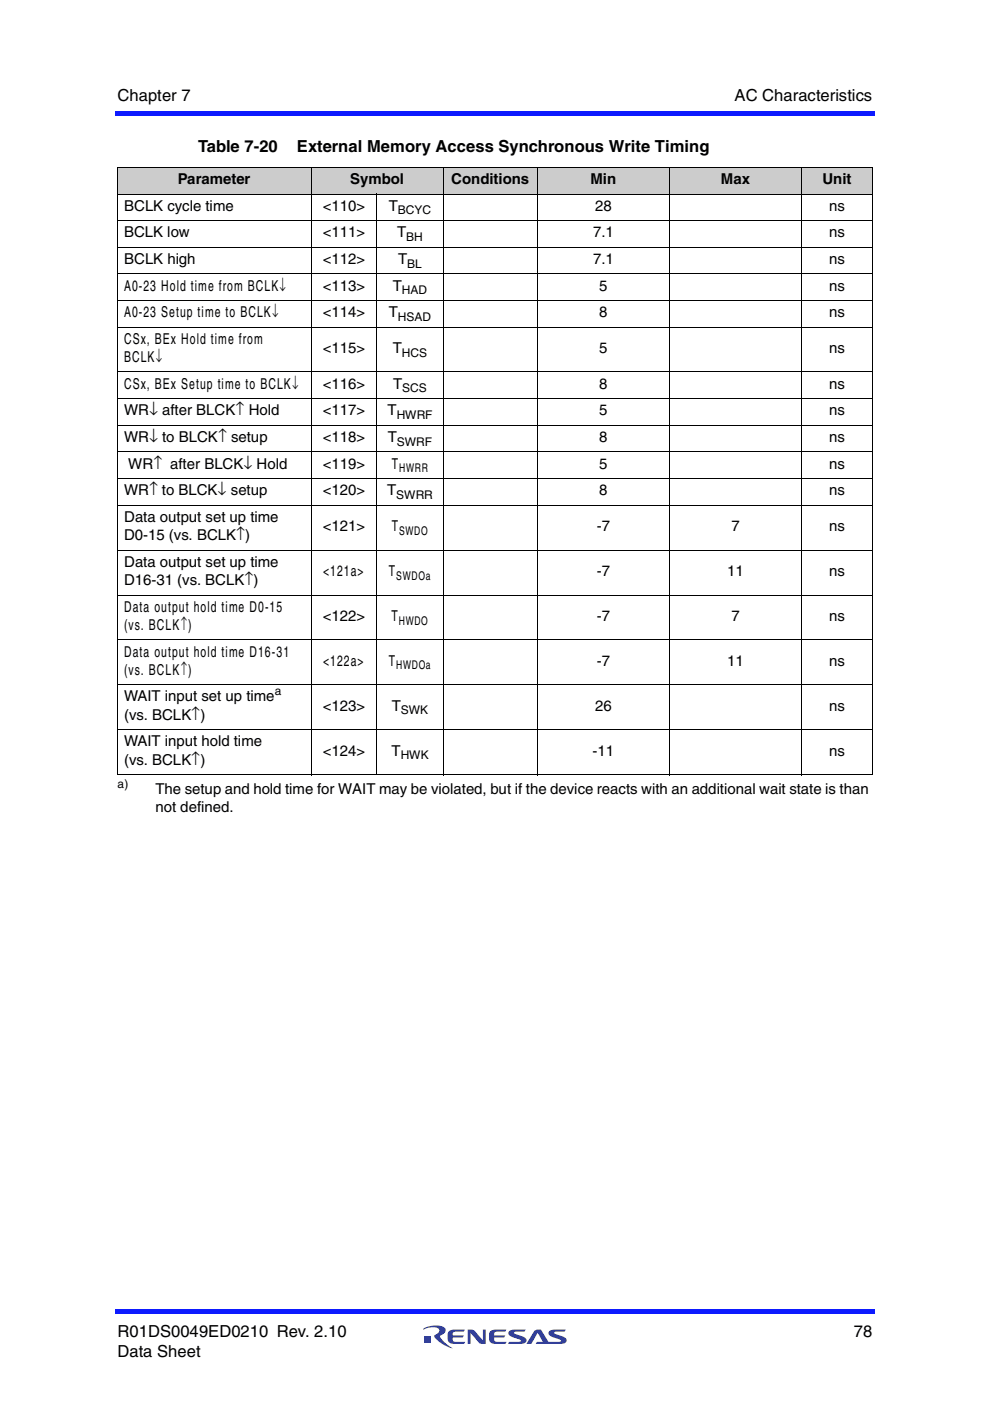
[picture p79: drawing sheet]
<svg xmlns="http://www.w3.org/2000/svg" width="210mm" height="297mm" viewBox="0 0 210 297" stroke-linecap="round" stroke-linejoin="round" font-family="sans-serif">
<defs><g id="words">
<g font-size="3.5">
<text x="24.9" y="21.4">Chapter 7</text>
<text x="155.7" y="21.4">AC Characteristics</text>
<text x="42" y="32.2">Table 7-20</text>
<text x="62.9" y="32.2">External Memory Access Synchronous Write Timing</text>
<text x="24.9" y="283.4">R01DS0049ED0210 Rev. 2.10</text>
<text x="24.9" y="287.6">Data Sheet</text>
<text x="181" y="283.4">78</text>
</g>
<g font-size="3.2">
<text x="37.7" y="39">Parameter</text>
<text x="74.2" y="39">Symbol</text>
<text x="95.7" y="39">Conditions</text>
<text x="125.2" y="39">Min</text>
<text x="152.9" y="39">Max</text>
<text x="174.4" y="39">Unit</text>
<text x="26.3" y="44.7">BCLK cycle time</text>
<text x="68.4" y="44.7">&lt;110&gt;</text>
<text x="82.5" y="44.7">T</text>
<text x="126.2" y="44.7">28</text>
<text x="175.8" y="44.7">ns</text>
<text x="26.3" y="50.3">BCLK low</text>
<text x="68.5" y="50.3">&lt;111&gt;</text>
<text x="84.2" y="50.3">T</text>
<text x="125.7" y="50.3">7.1</text>
<text x="175.8" y="50.3">ns</text>
<text x="26.3" y="56">BCLK high</text>
<text x="68.5" y="56">&lt;112&gt;</text>
<text x="84.4" y="56">T</text>
<text x="125.7" y="56">7.1</text>
<text x="175.8" y="56">ns</text>
<text x="26.3" y="61.6">A0-23 Hold time from BCLK↓</text>
<text x="68.5" y="61.6">&lt;113&gt;</text>
<text x="83.3" y="61.6">T</text>
<text x="127" y="61.6">5</text>
<text x="175.8" y="61.6">ns</text>
<text x="26.3" y="67.2">A0-23 Setup time to BCLK↓</text>
<text x="68.5" y="67.2">&lt;114&gt;</text>
<text x="82.5" y="67.2">T</text>
<text x="127" y="67.2">8</text>
<text x="175.8" y="67.2">ns</text>
<text x="26.3" y="72.9">CSx, BEx Hold time from</text>
<text x="26.3" y="76.8">BCLK↓</text>
<text x="68.5" y="74.8">&lt;115&gt;</text>
<text x="83.3" y="74.8">T</text>
<text x="127" y="74.8">5</text>
<text x="175.8" y="74.8">ns</text>
<text x="26.3" y="82.4">CSx, BEx Setup time to BCLK↓</text>
<text x="68.5" y="82.4">&lt;116&gt;</text>
<text x="83.4" y="82.4">T</text>
<text x="127" y="82.4">8</text>
<text x="175.8" y="82.4">ns</text>
<text x="26.3" y="88.1">WR↓ after BLCK↑ Hold</text>
<text x="68.4" y="88.1">&lt;117&gt;</text>
<text x="82.2" y="88.1">T</text>
<text x="127" y="88.1">5</text>
<text x="175.8" y="88.1">ns</text>
<text x="26.3" y="93.7">WR↓ to BLCK↑ setup</text>
<text x="68.5" y="93.7">&lt;118&gt;</text>
<text x="82.3" y="93.7">T</text>
<text x="127" y="93.7">8</text>
<text x="175.8" y="93.7">ns</text>
<text x="27.2" y="99.4">WR↑ after BLCK↓ Hold</text>
<text x="68.4" y="99.4">&lt;119&gt;</text>
<text x="83.1" y="99.4">T</text>
<text x="127" y="99.4">5</text>
<text x="175.8" y="99.4">ns</text>
<text x="26.3" y="105">WR↑ to BLCK↓ setup</text>
<text x="68.5" y="105">&lt;120&gt;</text>
<text x="82.1" y="105">T</text>
<text x="127" y="105">8</text>
<text x="175.8" y="105">ns</text>
<text x="26.3" y="110.6">Data output set up time</text>
<text x="68.5" y="112.6">&lt;121&gt;</text>
<text x="83.1" y="112.6">T</text>
<text x="126.5" y="112.6">-7</text>
<text x="155.1" y="112.6">7</text>
<text x="175.8" y="112.6">ns</text>
<text x="26.3" y="114.5">D0-15 (vs. BCLK↑)</text>
<text x="26.3" y="120.1">Data output set up time</text>
<text x="26.3" y="124">D16-31 (vs. BCLK↑)</text>
<text x="68.5" y="122.1">&lt;121a&gt;</text>
<text x="82.5" y="122.1">T</text>
<text x="126.5" y="122.1">-7</text>
<text x="154.2" y="122.1">11</text>
<text x="175.8" y="122.1">ns</text>
<text x="26.3" y="129.7">Data output hold time D0-15</text>
<text x="68.5" y="131.6">&lt;122&gt;</text>
<text x="83" y="131.6">T</text>
<text x="126.5" y="131.6">-7</text>
<text x="155.1" y="131.6">7</text>
<text x="175.8" y="131.6">ns</text>
<text x="26.3" y="133.6">(vs. BCLK↑)</text>
<text x="26.3" y="139.2">Data output hold time D16-31</text>
<text x="26.3" y="143.1">(vs. BCLK↑)</text>
<text x="68.5" y="141.1">&lt;122a&gt;</text>
<text x="82.4" y="141.1">T</text>
<text x="126.5" y="141.1">-7</text>
<text x="154.2" y="141.1">11</text>
<text x="175.8" y="141.1">ns</text>
<text x="26.3" y="148.7">WAIT input set up time</text>
<text x="26.3" y="152.6">(vs. BCLK↑)</text>
<text x="68.5" y="150.7">&lt;123&gt;</text>
<text x="83.1" y="150.7">T</text>
<text x="126.2" y="150.7">26</text>
<text x="175.8" y="150.7">ns</text>
<text x="26.3" y="158.2">WAIT input hold time</text>
<text x="68.5" y="160.2">&lt;124&gt;</text>
<text x="83" y="160.2">T</text>
<text x="125.6" y="160.2">-11</text>
<text x="175.8" y="160.2">ns</text>
<text x="26.3" y="162.1">(vs. BCLK↑)</text>
<text x="32.9" y="168.4">The setup and hold time for WAIT may be violated, but if the device reacts with an additional wait state is than</text>
<text x="32.9" y="172.3">not defined.</text>
</g>
<g font-size="2.5">
<text x="84.4" y="45.5">BCYC</text>
<text x="86.1" y="51.1">BH</text>
<text x="86.4" y="56.7">BL</text>
<text x="85.2" y="62.4">HAD</text>
<text x="84.4" y="68">HSAD</text>
<text x="85.2" y="75.6">HCS</text>
<text x="85.3" y="83.2">SCS</text>
<text x="84.1" y="88.9">HWRF</text>
<text x="84.2" y="94.5">SWRF</text>
<text x="84.6" y="100.1">HWRR</text>
<text x="84" y="105.8">SWRR</text>
<text x="84.6" y="113.4">SWDO</text>
<text x="84" y="122.9">SWDOa</text>
<text x="84.6" y="132.4">HWDO</text>
<text x="84" y="141.9">HWDOa</text>
<text x="58.3" y="147.4">a</text>
<text x="85" y="151.5">SWK</text>
<text x="85" y="161">HWK</text>
<text x="24.9" y="167.1">a)</text>
</g>
</g></defs>
<g fill="#323f99">
<path d="M99.2 281.9h.9l.5 .2 1.8 2.1v-2.3h.6v3l-1.3-.1-1.9-2.2v2.3h-.6z"/>
<path d="M95.1 282.3l.7-.4h2.8l-.3 .4-2 .1a.61 .61 0 0 0-.3 .7h2.4l-.4 .5h-2l.1 .8 2.5 .1-.3 .4a3.7 3.7 0 0 1-3.2-.3 2.55 2.55 0 0 1 0-2.3z"/>
<path d="M103.9 282.3l.7-.4h2.8l-.3 .4-2 .1a.61 .61 0 0 0-.3 .7h2.3l-.3 .5h-2l.1 .8 2.5 .1-.3 .4a3.7 3.7 0 0 1-3.2-.3 2.55 2.55 0 0 1 0-2.3z"/>
<path d="M108 282.2l.6-.3h2.8l-.2 .4-2.2 .2v.2l.5 .2a2.88 2.88 0 0 1 2.1 1.1 .73 .73 0 0 1-.8 .9h-3.1l.3-.4 2.4-.1v-.3l-.5-.2a2.87 2.87 0 0 1-2.1-1z"/>
<path d="M113.3 282.2a1.57 1.57 0 0 1 1.4-.3l1.6 2.6 2.6-.1v-.3l-.5-.2a2.87 2.87 0 0 1-2.1-1 .73 .73 0 0 1 .9-1h2.8l-.3 .4-2.2 .2v.2l.5 .2a2.88 2.88 0 0 1 2.1 1.1 .73 .73 0 0 1-.8 .9h-5.7l.2-.4h1.3l-1.1-1.9-1.3 2.3h-1.1z"/>
<path d="M90 283.4h1.4v1.4h-1.4z"/>
<path d="M89.8 281.7a4.9 4.9 0 0 1 4.5-.2 1.04 1.04 0 0 1-.8 1.6l-.2 .2a6 6 0 0 0 2.7 2.5 6.2 6.2 0 0 1-4-2.6l.2-.2a1.16 1.16 0 0 0 .9-1 2.36 2.36 0 0 0-2.8-.3l-.5 .2z"/>
</g>
<g fill="#0d1aff">
<path d="M24.4 277.5h.5v1.1h-.5z"/>
<path d="M24.9 277.5h160.6v1.1h-160.6z"/>
<path d="M185 23.5h.5v1.1h-.5z"/>
<path d="M24.4 23.5h160.6v1.1h-160.6z"/>
</g>
<g fill="#ccc">
<path d="M24.9 35.5h41.1v5.6h-41.1z"/>
<path d="M66 35.5h27.9v5.6h-27.9z"/>
<path d="M93.9 35.5h20.1v5.6h-20.1z"/>
<path d="M114 35.5h27.9v5.6h-27.9z"/>
<path d="M141.9 35.5h28v5.6h-28z"/>
<path d="M169.9 35.5h15.1v5.6h-15.1z"/>
</g>
<g fill="none" stroke="#000" stroke-width=".21">
<path d="M24.8 35.5h160.2M24.9 35.6v128.6M66 35.4v128.9M93.9 35.4v128.9M114 35.4v128.9M141.9 35.4v128.9M169.9 35.4v128.9M185 35.6v128.6M24.8 41.1h160.2M24.8 46.8h160.2M24.8 52.4h160.2M24.8 58.1h160.2"/>
<path d="M79.9 41.1v123.2M24.8 63.7h160.2M24.8 69.3h160.2M24.8 78.9h160.2M24.8 84.5h160.2M24.8 90.2h160.2M24.8 95.8h160.2M24.8 101.5h160.2M24.8 107.1h160.2M24.8 116.6h160.2M24.8 126.2h160.2M24.8 135.7h160.2"/>
<path d="M24.8 145.2h160.2M24.8 154.7h160.2M24.8 164.3h160.2"/>
</g>
<use href="#words"/>
</svg>
